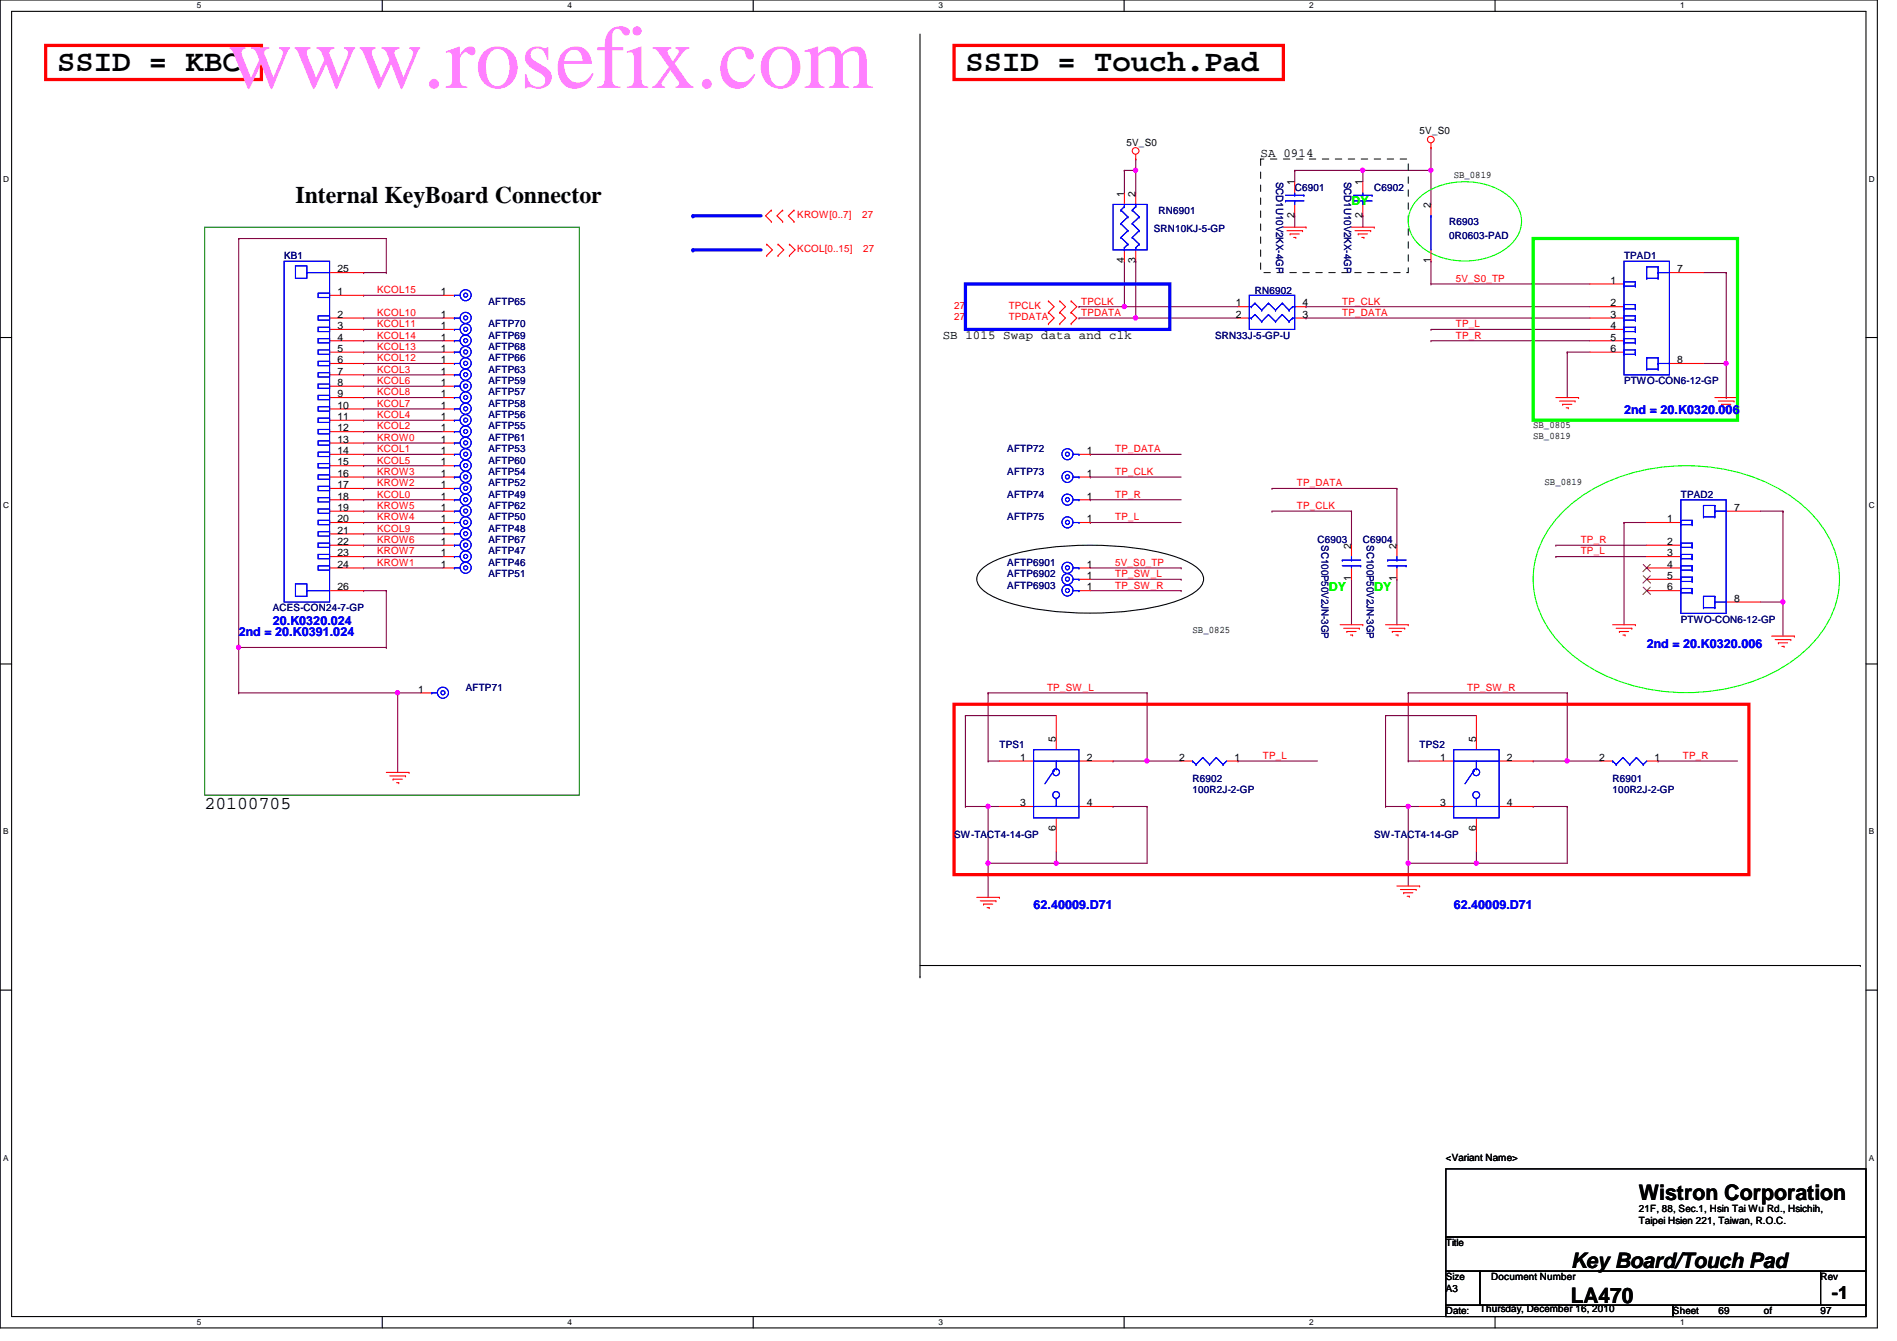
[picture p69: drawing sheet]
<svg xmlns="http://www.w3.org/2000/svg" width="297mm" height="210mm" viewBox="0 0 297 210" stroke-linecap="round" stroke-linejoin="round" font-family="sans-serif">
<defs><g id="words">
<text font-size="14.1" fill="#ff80ff" x="35.6" y="13.8">www.rosefix.com</text>
<g font-size="4.8">
<text x="8.9" y="11.1">SSID = KBC</text>
<text x="151.2" y="11.1">SSID = Touch.Pad</text>
</g>
<text font-size="3.7" x="46.3" y="31.8">Internal KeyBoard Connector</text>
<g font-size="3.3">
<text x="256.6" y="187.9">Wistron Corporation</text>
<text x="246" y="203.9">LA470</text>
<text x="246" y="198.5">Key Board/Touch Pad</text>
</g>
<g font-size="2.8">
<text x="32" y="126.7">20100705</text>
<text x="286.8" y="203.4">-1</text>
</g>
<g font-size="1.9">
<text x="197.4" y="24.6">SA 0914</text>
<text x="147.6" y="53.1">SB 1015 Swap data and clk</text>
</g>
<g font-size="1.9" fill="#0f0">
<text x="211.6" y="32">DY</text>
<text x="208.1" y="92.5">DY</text>
<text x="215.2" y="92.5">DY</text>
</g>
<g font-size="1.9" fill="#00f">
<text x="254.3" y="64.8">2nd = 20.K0320.006</text>
<text x="37.4" y="99.6">2nd = 20.K0391.024</text>
<text x="42.7" y="97.8">20.K0320.024</text>
<text x="257.8" y="101.4">2nd = 20.K0320.006</text>
<text x="161.8" y="142.3">62.40009.D71</text>
<text x="227.6" y="142.3">62.40009.D71</text>
</g>
<g font-size="1.6">
<text x="176.4" y="22.8">5V_S0</text>
<text x="222.3" y="21">5V_S0</text>
<text x="202.7" y="29" transform="rotate(-90 202.7 29)">1</text>
<text x="213.4" y="29" transform="rotate(-90 213.4 29)">1</text>
<text x="227.6" y="27.9">SB_0819</text>
<text x="176" y="30.8" transform="rotate(-90 176 30.8)">1</text>
<text x="177.8" y="30.8" transform="rotate(-90 177.8 30.8)">2</text>
<text x="202.7" y="34.1" transform="rotate(-90 202.7 34.1)">2</text>
<text x="213.4" y="34.1" transform="rotate(-90 213.4 34.1)">2</text>
<text x="224" y="32.6" transform="rotate(-90 224 32.6)">2</text>
<text x="176" y="41.2" transform="rotate(-90 176 41.2)">4</text>
<text x="177.8" y="41.2" transform="rotate(-90 177.8 41.2)">3</text>
<text x="224" y="41.2" transform="rotate(-90 224 41.2)">1</text>
<text x="52.8" y="46.2">1</text>
<text x="52.8" y="42.6">25</text>
<text x="69" y="46.2">1</text>
<text x="193.5" y="48">1</text>
<text x="204" y="48">4</text>
<text x="252.2" y="44.4">1</text>
<text x="252.2" y="48">2</text>
<text x="262.6" y="42.6">7</text>
<text x="52.8" y="49.7">2</text>
<text x="52.8" y="51.5">3</text>
<text x="52.8" y="53.3">4</text>
<text x="69" y="51.5">1</text>
<text x="69" y="53.3">1</text>
<text x="69" y="49.7">1</text>
<text x="193.5" y="49.7">2</text>
<text x="204" y="49.7">3</text>
<text x="252.2" y="49.7">3</text>
<text x="252.2" y="51.5">4</text>
<text x="252.2" y="53.3">5</text>
<text x="52.8" y="55.1">5</text>
<text x="52.8" y="56.9">6</text>
<text x="52.8" y="58.6">7</text>
<text x="69" y="55.1">1</text>
<text x="69" y="56.9">1</text>
<text x="69" y="58.6">1</text>
<text x="252.2" y="55.1">6</text>
<text x="262.6" y="56.9">8</text>
<text x="52.8" y="60.4">8</text>
<text x="52.8" y="62.2">9</text>
<text x="52.8" y="64">10</text>
<text x="52.8" y="65.7">11</text>
<text x="69" y="65.7">1</text>
<text x="69" y="64">1</text>
<text x="69" y="60.4">1</text>
<text x="69" y="62.2">1</text>
<text x="52.8" y="67.5">12</text>
<text x="52.8" y="69.3">13</text>
<text x="52.8" y="71.1">14</text>
<text x="69" y="69.3">1</text>
<text x="69" y="67.5">1</text>
<text x="69" y="71.1">1</text>
<text x="170.2" y="71.1">1</text>
<text x="240.1" y="67">SB_0805</text>
<text x="240.1" y="68.8">SB_0819</text>
<text x="52.8" y="72.9">15</text>
<text x="52.8" y="74.6">16</text>
<text x="52.8" y="76.4">17</text>
<text x="69" y="76.4">1</text>
<text x="69" y="74.6">1</text>
<text x="69" y="72.9">1</text>
<text x="170.2" y="74.6">1</text>
<text x="241.8" y="75.9">SB_0819</text>
<text x="52.8" y="78.2">18</text>
<text x="52.8" y="80">19</text>
<text x="52.8" y="81.7">20</text>
<text x="52.8" y="83.5">21</text>
<text x="69" y="81.7">1</text>
<text x="69" y="83.5">1</text>
<text x="69" y="78.2">1</text>
<text x="69" y="80">1</text>
<text x="170.2" y="81.7">1</text>
<text x="170.2" y="78.2">1</text>
<text x="261.1" y="81.7">1</text>
<text x="271.5" y="80">7</text>
<text x="52.8" y="85.3">22</text>
<text x="52.8" y="87.1">23</text>
<text x="52.8" y="88.9">24</text>
<text x="69" y="88.9">1</text>
<text x="69" y="87.1">1</text>
<text x="69" y="85.3">1</text>
<text x="170.2" y="88.9">1</text>
<text x="211.6" y="85.9" transform="rotate(-90 211.6 85.9)">2</text>
<text x="218.7" y="85.9" transform="rotate(-90 218.7 85.9)">2</text>
<text x="261.1" y="85.3">2</text>
<text x="261.1" y="87.1">3</text>
<text x="261.1" y="88.9">4</text>
<text x="52.8" y="92.4">26</text>
<text x="170.2" y="92.4">1</text>
<text x="170.2" y="90.6">1</text>
<text x="211.6" y="91" transform="rotate(-90 211.6 91)">1</text>
<text x="218.7" y="91" transform="rotate(-90 218.7 91)">1</text>
<text x="261.1" y="90.6">5</text>
<text x="261.1" y="92.4">6</text>
<text x="271.5" y="94.2">8</text>
<text x="186.7" y="99">SB_0825</text>
<text x="65.5" y="108.4">1</text>
<text x="159.7" y="119.1">1</text>
<text x="165.4" y="116.1" transform="rotate(-90 165.4 116.1)">5</text>
<text x="170.2" y="119.1">2</text>
<text x="184.6" y="119.1">2</text>
<text x="193.3" y="119.1">1</text>
<text x="225.5" y="119.1">1</text>
<text x="231.1" y="116.1" transform="rotate(-90 231.1 116.1)">5</text>
<text x="236" y="119.1">2</text>
<text x="250.4" y="119.1">2</text>
<text x="259.1" y="119.1">1</text>
<text x="159.7" y="126.2">3</text>
<text x="165.4" y="130.1" transform="rotate(-90 165.4 130.1)">6</text>
<text x="170.2" y="126.2">4</text>
<text x="225.5" y="126.2">3</text>
<text x="231.1" y="130.1" transform="rotate(-90 231.1 130.1)">6</text>
<text x="236" y="126.2">4</text>
<text x="226.4" y="181.7">&lt;Variant Name&gt;</text>
<text x="256.6" y="189.7">21F, 88, Sec.1, Hsin Tai Wu Rd., Hsichih,</text>
<text x="256.6" y="191.6">Taipei Hsien 221, Taiwan, R.O.C.</text>
<text x="226.4" y="195.1">Title</text>
<text x="226.4" y="200.4">Size</text>
<text x="226.4" y="202.2">A3</text>
<text x="233.5" y="200.4">Document Number</text>
<text x="285.1" y="200.4">Rev</text>
<text x="226.4" y="205.7">Date:</text>
<text x="231.7" y="205.4">Thursday, December 16, 2010</text>
<text x="262" y="205.7">Sheet</text>
<text x="269.1" y="205.7">69</text>
<text x="276.2" y="205.7">of</text>
<text x="285.1" y="205.7">97</text>
</g>
<g font-size="1.6" fill="#000080">
<text x="199.8" y="28.4" transform="rotate(90 199.8 28.4)">SCD1U10V2KX-4GP</text>
<text x="202.7" y="29.9">C6901</text>
<text x="210.5" y="28.4" transform="rotate(90 210.5 28.4)">SCD1U10V2KX-4GP</text>
<text x="215.2" y="29.9">C6902</text>
<text x="181.4" y="33.4">RN6901</text>
<text x="226.9" y="35.2">R6903</text>
<text x="44.5" y="40.6">KB1</text>
<text x="180.7" y="36.3">SRN10KJ-5-GP</text>
<text x="226.9" y="37.3">0R0603-PAD</text>
<text x="254.3" y="40.6">TPAD1</text>
<text x="76.5" y="47.7">AFTP65</text>
<text x="196.5" y="46.1">RN6902</text>
<text x="76.5" y="53">AFTP69</text>
<text x="76.5" y="51.2">AFTP70</text>
<text x="190.3" y="53">SRN33J-5-GP-U</text>
<text x="76.5" y="56.6">AFTP66</text>
<text x="76.5" y="58.3">AFTP63</text>
<text x="76.5" y="54.8">AFTP68</text>
<text x="76.5" y="65.4">AFTP56</text>
<text x="76.5" y="60.1">AFTP59</text>
<text x="76.5" y="61.9">AFTP57</text>
<text x="76.5" y="63.7">AFTP58</text>
<text x="254.3" y="60.1">PTWO-CON6-12-GP</text>
<text x="76.5" y="67.2">AFTP55</text>
<text x="76.5" y="70.8">AFTP53</text>
<text x="76.5" y="69">AFTP61</text>
<text x="157.7" y="70.8">AFTP72</text>
<text x="76.5" y="77.9">AFTP49</text>
<text x="76.5" y="76.1">AFTP52</text>
<text x="76.5" y="74.3">AFTP54</text>
<text x="76.5" y="72.6">AFTP60</text>
<text x="157.7" y="77.9">AFTP74</text>
<text x="157.7" y="74.3">AFTP73</text>
<text x="263.2" y="77.9">TPAD2</text>
<text x="76.5" y="83.2">AFTP48</text>
<text x="76.5" y="79.7">AFTP62</text>
<text x="76.5" y="81.4">AFTP50</text>
<text x="157.7" y="81.4">AFTP75</text>
<text x="76.5" y="85">AFTP67</text>
<text x="76.5" y="88.6">AFTP46</text>
<text x="76.5" y="86.8">AFTP47</text>
<text x="157.7" y="88.6">AFTP6901</text>
<text x="206.3" y="85">C6903</text>
<text x="206.9" y="85.3" transform="rotate(90 206.9 85.3)">SC100P50V2JN-3GP</text>
<text x="213.4" y="85">C6904</text>
<text x="214" y="85.3" transform="rotate(90 214 85.3)">SC100P50V2JN-3GP</text>
<text x="42.7" y="95.7">ACES-CON24-7-GP</text>
<text x="76.5" y="90.3">AFTP51</text>
<text x="157.7" y="92.1">AFTP6903</text>
<text x="157.7" y="90.3">AFTP6902</text>
<text x="263.2" y="97.5">PTWO-CON6-12-GP</text>
<text x="72.9" y="108.1">AFTP71</text>
<text x="156.5" y="117">TPS1</text>
<text x="222.3" y="117">TPS2</text>
<text x="186.7" y="122.3">R6902</text>
<text x="186.7" y="124.1">100R2J-2-GP</text>
<text x="252.5" y="122.3">R6901</text>
<text x="252.5" y="124.1">100R2J-2-GP</text>
<text x="149.4" y="131.2">SW-TACT4-14-GP</text>
<text x="215.2" y="131.2">SW-TACT4-14-GP</text>
</g>
<g font-size="1.6" fill="#f00">
<text x="124.8" y="34.2">KROW[0..7]</text>
<text x="135" y="34.2">27</text>
<text x="124.8" y="39.5">KCOL[0..15]</text>
<text x="135.2" y="39.5">27</text>
<text x="59.1" y="45.9">KCOL15</text>
<text x="169.3" y="47.7">TPCLK</text>
<text x="210.2" y="47.7">TP_CLK</text>
<text x="228" y="44.1">5V_S0_TP</text>
<text x="59.1" y="49.4">KCOL10</text>
<text x="59.1" y="53">KCOL14</text>
<text x="59.1" y="51.2">KCOL11</text>
<text x="149.4" y="50.2">27</text>
<text x="149.4" y="48.4">27</text>
<text x="157.9" y="50.2">TPDATA</text>
<text x="157.9" y="48.4">TPCLK</text>
<text x="169.3" y="49.4">TPDATA</text>
<text x="210.2" y="49.4">TP_DATA</text>
<text x="228" y="51.2">TP_L</text>
<text x="228" y="53">TP_R</text>
<text x="59.1" y="54.8">KCOL13</text>
<text x="59.1" y="56.6">KCOL12</text>
<text x="59.1" y="58.3">KCOL3</text>
<text x="59.1" y="65.4">KCOL4</text>
<text x="59.1" y="60.1">KCOL6</text>
<text x="59.1" y="61.9">KCOL8</text>
<text x="59.1" y="63.7">KCOL7</text>
<text x="59.1" y="67.2">KCOL2</text>
<text x="59.1" y="70.8">KCOL1</text>
<text x="59.1" y="69">KROW0</text>
<text x="174.6" y="70.8">TP_DATA</text>
<text x="59.1" y="77.9">KCOL0</text>
<text x="59.1" y="76.1">KROW2</text>
<text x="59.1" y="74.3">KROW3</text>
<text x="59.1" y="72.6">KCOL5</text>
<text x="174.6" y="74.3">TP_CLK</text>
<text x="174.6" y="77.9">TP_R</text>
<text x="203.1" y="76.1">TP_DATA</text>
<text x="59.1" y="81.4">KROW4</text>
<text x="59.1" y="83.2">KCOL9</text>
<text x="59.1" y="79.7">KROW5</text>
<text x="174.6" y="81.4">TP_L</text>
<text x="203.1" y="79.7">TP_CLK</text>
<text x="59.1" y="88.6">KROW1</text>
<text x="59.1" y="86.8">KROW7</text>
<text x="59.1" y="85">KROW6</text>
<text x="174.6" y="88.6">5V_S0_TP</text>
<text x="247.5" y="85">TP_R</text>
<text x="247.5" y="86.8">TP_L</text>
<text x="174.6" y="90.3">TP_SW_L</text>
<text x="174.6" y="92.1">TP_SW_R</text>
<text x="164" y="108.1">TP_SW_L</text>
<text x="229.7" y="108.1">TP_SW_R</text>
<text x="197.7" y="118.8">TP_L</text>
<text x="263.5" y="118.8">TP_R</text>
</g>
<g font-size="1.3">
<text x="30.8" y="1.3">5</text>
<text x="88.9" y="1.3">4</text>
<text x="146.9" y="1.3">3</text>
<text x="205" y="1.3">2</text>
<text x="263.1" y="1.3">1</text>
<text x=".5" y="28.4">D</text>
<text x="292.6" y="28.4">D</text>
<text x=".5" y="79.5">C</text>
<text x="292.6" y="79.5">C</text>
<text x=".5" y="130.6">B</text>
<text x="292.6" y="130.6">B</text>
<text x=".5" y="181.7">A</text>
<text x="292.6" y="181.7">A</text>
<text x="30.8" y="207.4">5</text>
<text x="88.9" y="207.4">4</text>
<text x="146.9" y="207.4">3</text>
<text x="205" y="207.4">2</text>
<text x="263.1" y="207.4">1</text>
</g>
</g></defs>
<path d="M0 0h294v207.9h-294zM1.8 1.8h290.4v204.3h-290.4z" fill="none" stroke="#000" stroke-width=".17"/>
<g fill="#fff">
<path d="M30.8 .2h.7v1.4h-.7z"/>
<path d="M30.8 206.2h.7v1.4h-.7z"/>
</g>
<path d="M59.9 0v1.8M59.9 206.1v1.8" fill="none" stroke="#000" stroke-width=".17"/>
<g fill="#fff">
<path d="M88.9 .2h.6v1.4h-.6z"/>
<path d="M88.9 206.2h.6v1.4h-.6z"/>
</g>
<path d="M117.9 0v1.8M117.9 206.1v1.8" fill="none" stroke="#000" stroke-width=".17"/>
<g fill="#fff">
<path d="M146.9 .2h.7v1.4h-.7z"/>
<path d="M146.9 206.2h.7v1.4h-.7z"/>
</g>
<path d="M176 0v1.8M176 206.1v1.8" fill="none" stroke="#000" stroke-width=".17"/>
<g fill="#fff">
<path d="M205 .2h.7v1.4h-.7z"/>
<path d="M205 206.2h.7v1.4h-.7z"/>
</g>
<path d="M234.1 0v1.8M234.1 206.1v1.8" fill="none" stroke="#000" stroke-width=".17"/>
<g fill="#fff">
<path d="M263.1 .2h.7v1.4h-.7z"/>
<path d="M263.1 206.2h.7v1.4h-.7z"/>
<path d="M.5 27.3h.9v1.4h-.9z"/>
<path d="M292.6 27.3h.9v1.4h-.9z"/>
<path d="M.5 78.4h.9v1.4h-.9z"/>
<path d="M292.6 78.4h.9v1.4h-.9z"/>
</g>
<path d="M0 52.8h1.8M292.2 52.8h1.8" fill="none" stroke="#000" stroke-width=".17"/>
<g fill="#fff">
<path d="M.5 129.5h.8v1.4h-.8z"/>
<path d="M292.6 129.5h.9v1.4h-.9z"/>
</g>
<path d="M0 103.9h1.8M292.2 103.9h1.8" fill="none" stroke="#000" stroke-width=".17"/>
<g fill="#fff">
<path d="M.5 180.5h.8v1.4h-.8z"/>
<path d="M292.6 180.5h.9v1.4h-.9z"/>
</g>
<path d="M0 155h1.8M292.2 155h1.8" fill="none" stroke="#000" stroke-width=".17"/>
<path d="M108.5 33.8h10.7" fill="none" stroke="#00f" stroke-width=".51"/>
<circle cx="108.5" cy="33.8" r=".25" fill="#00f"/>
<path d="M108.5 39.1h10.7" fill="none" stroke="#00f" stroke-width=".51"/>
<circle cx="108.5" cy="39.1" r=".25" fill="#00f"/>
<path d="M37.4 37.3h.1M37.4 37.3h23.1M224.1 23.1h.1M224.1 23.1v3.6M176.1 48h.1M176.1 48h17.7M245.4 55.1h.1M245.4 55.1v7.1" fill="none" stroke="#800040" stroke-width=".17"/>
<circle cx="176" cy="48" r=".32" fill="#f0f"/>
<circle cx="176" cy="48" r=".32" fill="none" stroke="#f0f" stroke-width=".17"/>
<path d="M177.8 49.8h.1M177.8 49.8h16" fill="none" stroke="#800040" stroke-width=".17"/>
<circle cx="177.8" cy="49.8" r=".32" fill="#f0f"/>
<circle cx="177.8" cy="49.8" r=".32" fill="none" stroke="#f0f" stroke-width=".17"/>
<path d="M177.8 26.7h.1M177.8 26.7v3.5M213.4 26.7h.1M213.4 26.7h10.7M224.1 44.4h.1M224.1 44.4h24.9M245.4 55.1h.1M245.4 55.1h3.6" fill="none" stroke="#800040" stroke-width=".17"/>
<circle cx="224" cy="26.6" r=".32" fill="#f0f"/>
<circle cx="224" cy="26.6" r=".32" fill="none" stroke="#f0f" stroke-width=".17"/>
<circle cx="213.4" cy="26.6" r=".32" fill="#f0f"/>
<circle cx="213.4" cy="26.6" r=".32" fill="none" stroke="#f0f" stroke-width=".17"/>
<path d="M176.1 26.7h.1M176.1 26.7h1.7" fill="none" stroke="#800040" stroke-width=".17"/>
<circle cx="177.8" cy="26.6" r=".32" fill="#f0f"/>
<circle cx="177.8" cy="26.6" r=".32" fill="none" stroke="#f0f" stroke-width=".17"/>
<g fill="none" stroke="#800040" stroke-width=".17">
<path d="M176.1 26.7h.1M176.1 26.7v3.5M177.8 24.9h.1M177.8 24.9v1.8M202.7 26.7h.1M202.7 33.8h.1M202.7 26.7v1.7M202.7 33.8v1.8M202.7 26.7h10.7M213.4 33.8h.1M213.4 26.7h.1M213.4 26.7v1.7"/>
<path d="M213.4 33.8v1.8M168.9 48h.1M168.9 49.8h.1M176.1 40.9h.1M176.1 40.9v7.1h-7.2M177.8 40.9h.1M177.8 40.9v8.9h-8.9M204.5 48h.1M204.5 49.8h.1M204.5 48h44.5M204.5 49.8h44.5M224.1 51.6h.1"/>
<path d="M224.1 53.3h.1M224.1 51.6h24.9M224.1 53.3h24.9M199.2 76.5h.1M199.2 76.5h19.5M218.7 76.5h.1M218.7 76.5v8.8M199.2 80h.1M199.2 80h12.4M211.6 90.7h.1M211.6 80h.1M211.6 80v5.3"/>
<path d="M211.6 90.7v7.1M218.7 90.7h.1M218.7 90.7v7.1M243.6 85.3h.1M243.6 87.1h.1M243.6 85.3h14.2M243.6 87.1h14.2M254.3 81.8h.1M254.3 81.8h3.5M254.3 81.8v16M179.6 108.5h.1M179.6 108.5v10.6"/>
<path d="M193.8 119.1h.1M193.8 119.1h12.5"/>
</g>
<circle cx="179.6" cy="119.1" r=".32" fill="#f0f"/>
<circle cx="179.6" cy="119.1" r=".32" fill="none" stroke="#f0f" stroke-width=".17"/>
<g fill="none" stroke="#800040" stroke-width=".17">
<path d="M154.7 119.1h.1M154.7 108.5h.1M154.7 119.1h1.8M154.7 108.5v10.6M154.7 108.5h24.9M174.3 119.1h.1M174.3 119.1h10.7M179.6 119.1h.1M245.4 108.5h.1M245.4 108.5v10.6M259.6 119.1h.1M259.6 119.1h12.5"/>
<path d="M154.7 126.2h.1M154.7 135.1h.1M154.7 126.2h1.8M154.7 135.1v5.4M174.3 126.2h.1M174.3 126.2h5.3M179.6 126.2h.1M179.6 126.2v8.9"/>
</g>
<circle cx="245.4" cy="119.1" r=".32" fill="#f0f"/>
<circle cx="245.4" cy="119.1" r=".32" fill="none" stroke="#f0f" stroke-width=".17"/>
<path d="M240.1 119.1h.1M240.1 119.1h5.3M220.5 126.2h.1M220.5 126.2h1.8" fill="none" stroke="#800040" stroke-width=".17"/>
<circle cx="220.5" cy="126.2" r=".32" fill="#f0f"/>
<circle cx="220.5" cy="126.2" r=".32" fill="none" stroke="#f0f" stroke-width=".17"/>
<g fill="none" stroke="#800040" stroke-width=".17">
<path d="M220.5 119.1h.1M220.5 108.5h.1M220.5 108.5v10.6M220.5 119.1h1.8M220.5 108.5h24.9M245.4 119.1h.1M245.4 119.1h5.3M220.5 135.1h.1M220.5 135.1v3.6M231.2 135.1h.1M240.1 126.2h.1M240.1 126.2h5.3"/>
<path d="M245.4 126.2h.1M245.4 126.2v8.9h-14.2"/>
</g>
<circle cx="231.2" cy="135.1" r=".32" fill="#f0f"/>
<circle cx="231.2" cy="135.1" r=".32" fill="none" stroke="#f0f" stroke-width=".17"/>
<path d="M165.4 135.1h.1M165.4 135.1h14.2M220.5 126.2h.1M220.5 126.2v8.9" fill="none" stroke="#800040" stroke-width=".17"/>
<circle cx="165.4" cy="135.1" r=".32" fill="#f0f"/>
<circle cx="165.4" cy="135.1" r=".32" fill="none" stroke="#f0f" stroke-width=".17"/>
<path d="M154.7 126.2h.1M154.7 126.2v8.9" fill="none" stroke="#800040" stroke-width=".17"/>
<circle cx="154.7" cy="126.2" r=".32" fill="#f0f"/>
<circle cx="154.7" cy="126.2" r=".32" fill="none" stroke="#f0f" stroke-width=".17"/>
<g fill="none" stroke="#800040" stroke-width=".17">
<path d="M56.9 49.8h.1M56.9 49.8h12.5M170.7 71.1h.1M170.7 74.7h.1M170.7 78.2h.1M170.7 71.1h14.3M170.7 74.7h14.3M170.7 78.2h14.3M170.7 81.8h.1M170.7 81.8h14.3M62.3 108.5h.1M62.3 108.5h3.5"/>
<path d="M62.3 108.5v12.4"/>
</g>
<circle cx="62.2" cy="108.4" r=".32" fill="#f0f"/>
<circle cx="62.2" cy="108.4" r=".32" fill="none" stroke="#f0f" stroke-width=".17"/>
<path d="M37.4 37.3h.1M37.4 37.3v71.2M37.4 108.5h.1M37.4 108.5h24.9M37.4 101.3h23.1M60.5 101.3h.1M62.3 108.5h.1" fill="none" stroke="#800040" stroke-width=".17"/>
<circle cx="37.4" cy="101.3" r=".32" fill="#f0f"/>
<circle cx="37.4" cy="101.3" r=".32" fill="none" stroke="#f0f" stroke-width=".17"/>
<g fill="none" stroke="#800040" stroke-width=".17">
<path d="M60.5 37.3v5.4M224.1 26.7h.1M224.1 26.7v5.3M56.9 42.7h.1M56.9 46.2h.1M56.9 53.3h.1M56.9 55.1h.1M56.9 56.9h.1M56.9 51.6h.1M56.9 58.7h.1M56.9 42.7h3.6M56.9 46.2h12.5"/>
<path d="M56.9 53.3h12.5M56.9 55.1h12.5M56.9 56.9h12.5M56.9 51.6h12.5M56.9 58.7h12.5M60.5 42.7h.1M224.1 40.9h.1M224.1 40.9v3.5M266.7 42.7h3.6M270.3 42.7h.1M270.3 56.9h.1M270.3 42.7v14.2"/>
<path d="M56.9 65.8h.1M56.9 67.6h.1M56.9 60.5h.1M56.9 62.2h.1M56.9 64h.1M56.9 78.2h.1M56.9 76.5h.1M56.9 74.7h.1M56.9 72.9h.1M56.9 71.1h.1M56.9 69.3h.1M56.9 65.8h12.5"/>
<path d="M56.9 67.6h12.5M56.9 60.5h12.5M56.9 62.2h12.5M56.9 64h12.5M56.9 78.2h12.5M56.9 76.5h12.5M56.9 74.7h12.5M56.9 72.9h12.5M56.9 71.1h12.5M56.9 69.3h12.5M56.9 92.5h.1M56.9 88.9h.1"/>
<path d="M56.9 87.1h.1M56.9 85.3h.1M56.9 81.8h.1M56.9 83.6h.1M56.9 80h.1M56.9 92.5h3.6M56.9 88.9h12.5M56.9 87.1h12.5M56.9 85.3h12.5M56.9 81.8h12.5M56.9 83.6h12.5M56.9 80h12.5"/>
<path d="M60.5 92.5h.1M60.5 92.5v8.8"/>
</g>
<circle cx="270.3" cy="56.9" r=".32" fill="#f0f"/>
<circle cx="270.3" cy="56.9" r=".32" fill="none" stroke="#f0f" stroke-width=".17"/>
<path d="M266.7 56.9h3.6M270.3 56.9h.1M270.3 56.9v5.3M270.3 62.2h.1M275.6 80h3.6M275.6 94.2h3.6M279.2 94.2h.1M279.2 80h.1M279.2 94.2v5.4" fill="none" stroke="#800040" stroke-width=".17"/>
<circle cx="279.2" cy="94.2" r=".32" fill="#f0f"/>
<circle cx="279.2" cy="94.2" r=".32" fill="none" stroke="#f0f" stroke-width=".17"/>
<path d="M170.7 88.9h14.3M170.7 90.7h14.3M170.7 92.5h14.3M185 88.9h.1M185 90.7h.1M185 92.5h.1M279.2 80h.1M279.2 80v14.2M154.7 135.1h.1M154.7 135.1h10.7M165.4 135.1h.1M165.4 133.3v1.8" fill="none" stroke="#800040" stroke-width=".17"/>
<circle cx="154.7" cy="135.1" r=".32" fill="#f0f"/>
<circle cx="154.7" cy="135.1" r=".32" fill="none" stroke="#f0f" stroke-width=".17"/>
<path d="M151.2 112h.1M151.2 112h14.2M151.2 112v14.2M151.2 126.2h.1M151.2 126.2h3.5M154.7 126.2h.1M220.5 135.1h.1M220.5 135.1h10.7M231.2 135.1h.1M231.2 133.3v1.8" fill="none" stroke="#800040" stroke-width=".17"/>
<circle cx="220.5" cy="135.1" r=".32" fill="#f0f"/>
<circle cx="220.5" cy="135.1" r=".32" fill="none" stroke="#f0f" stroke-width=".17"/>
<path d="M217 112h.1M217 112h14.2M217 112v14.2M217 126.2h.1M217 126.2h3.5M220.5 126.2h.1" fill="none" stroke="#800040" stroke-width=".17"/>
<g fill="none" stroke="#f00" stroke-width=".17">
<path d="M120.1 38.2h.1M120.1 38.2l.8 .9-.8 .9M120.8 34.7h.1M120.8 32.9h.1M120.8 32.9l-.9 .9 .9 .9M121.8 38.2h.1M121.8 38.2l.9 .9-.9 .9M122.6 32.9h.1M122.6 34.7h.1M122.6 32.9l-.9 .9 .9 .9M123.6 38.2h.1M123.6 38.2l.9 .9-.9 .9"/>
<path d="M124.3 34.7h.1M124.3 32.9h.1M124.3 32.9l-.9 .9 .9 .9M176.1 30.2v1.8M176.1 39.1v1.8M177.8 24.9h.1M177.8 24.2v.7M177.8 30.2v1.8M177.8 39.1v1.8M201 35.6h3.5M201.5 36.1h2.5M202 36.6h.1"/>
<path d="M202 36.6h1.5M202.6 37.2h.3M202.7 28.4v1.8M202.7 32v1.8M202.9 37.2h.1M204 36.1h.1M204.5 35.6h.1M211.6 35.6h3.6M212.2 36.1h2.4M212.7 36.6h.1M212.7 36.6h1.4M213.2 37.2h.4"/>
<path d="M213.4 28.4v1.8M213.4 32v1.8M213.6 37.2h.1M214.6 36.1h.1M215.2 35.6h.1M224.1 23.1h.1M224.1 22.4v.7M224.1 32v1.8M224.1 39.1v1.8M51.6 55.1h5.3M51.6 49.8h5.3M51.6 51.6h5.3"/>
<path d="M51.6 53.3h5.3M51.6 42.7h5.3M51.6 56.9h5.3M51.6 46.2h5.3M51.6 58.7h5.3M69.4 55.1h1.8M69.4 49.8h1.8M69.4 51.6h1.8M69.4 53.3h1.8M69.4 56.9h1.8M69.4 46.2h1.8M69.4 58.7h1.8"/>
<path d="M120.1 40h.1M121.8 40h.1M123.6 40h.1M164.2 48.9h.1M164.2 50.7h.1M164.2 47.1h.1M164.2 47.1l.9 .9-.9 .9M164.2 48.9l.9 .9-.9 .9M165.9 50.7h.1M165.9 48.9h.1M165.9 47.1h.1M165.9 48.9l.9 .9-.9 .9"/>
<path d="M165.9 47.1l.9 .9-.9 .9M167.7 48.9h.1M167.7 50.7h.1M167.7 47.1h.1M167.7 47.1l.9 .9-.9 .9M167.7 48.9l.9 .9-.9 .9M193.8 48h1.8M193.8 49.8h1.8M202.7 48h1.8M202.7 49.8h1.8M249 55.1h5.3M249 44.4h5.3"/>
<path d="M249 48h5.3M249 49.8h5.3M249 51.6h5.3M249 53.3h5.3M261.4 42.7h5.3M261.4 56.9h5.3M51.6 62.2h5.3M51.6 65.8h5.3M51.6 69.3h5.3M51.6 64h5.3M51.6 67.6h5.3M51.6 76.5h5.3"/>
<path d="M51.6 78.2h5.3M51.6 74.7h5.3M51.6 60.5h5.3M51.6 71.1h5.3M51.6 72.9h5.3M69.4 62.2h1.8M69.4 65.8h1.8M69.4 69.3h1.8M69.4 64h1.8M69.4 67.6h1.8M69.4 76.5h1.8M69.4 78.2h1.8"/>
<path d="M69.4 74.7h1.8M69.4 60.5h1.8M69.4 71.1h1.8M69.4 72.9h1.8M168.9 78.2h1.8M168.9 74.7h1.8M168.9 71.1h1.8M243.6 62.2h3.6M244.2 62.8h2.4M244.7 63.3h.1M244.7 63.3h1.4M245.2 63.8h.4"/>
<path d="M245.6 63.8h.1M246.6 62.8h.1M247.2 62.2h.1M268.5 62.2h3.6M269.1 62.8h2.4M269.6 63.3h.1M269.6 63.3h1.4M270.1 63.8h.4M270.5 63.8h.1M271.5 62.8h.1M272.1 62.2h.1M51.6 81.8h5.3"/>
<path d="M51.6 85.3h5.3M51.6 87.1h5.3M51.6 88.9h5.3M51.6 92.5h5.3M51.6 80h5.3M51.6 83.6h5.3M69.4 81.8h1.8M69.4 85.3h1.8M69.4 87.1h1.8M69.4 88.9h1.8M69.4 80h1.8M69.4 83.6h1.8"/>
<path d="M168.9 81.8h1.8M168.9 88.9h1.8M168.9 90.7h1.8M168.9 92.5h1.8M209.8 97.8h3.6M210.4 98.3h2.4M210.9 98.8h.1M210.9 98.8h1.4M211.5 99.4h.3M211.6 85.3v1.8M211.6 88.9v1.8M211.8 99.4h.1"/>
<path d="M212.8 98.3h.1M213.4 97.8h.1M217 97.8h3.5M217.5 98.3h2.5M218 98.8h.1M218 98.8h1.5M218.6 99.4h.3M218.7 85.3v1.8M218.7 88.9v1.8M218.9 99.4h.1M220 98.3h.1M220.5 97.8h.1"/>
<path d="M252.5 97.8h3.6M253.1 98.3h2.4M253.6 98.8h.1M253.6 98.8h1.4M254.1 99.4h.4M254.5 99.4h.1M255.5 98.3h.1M256.1 97.8h.1M257.8 81.8h5.4M257.8 85.3h5.4M257.8 87.1h5.4M257.8 88.9h5.4"/>
<path d="M257.8 90.7h5.4M257.8 92.5h5.4M270.3 80h5.3M270.3 94.2h5.3M277.4 99.6h3.6M281 99.6h.1M65.8 108.5h1.8M156.5 119.1h5.3M165.4 112v5.3M168.9 119.1h5.4M185 119.1h1.7M192.1 119.1h1.7"/>
<path d="M222.3 119.1h5.3M231.2 112v5.3M234.7 119.1h5.4M250.7 119.1h1.8M257.8 119.1h1.8M278 100.1h2.4M278.5 100.6h.1M278.5 100.6h1.4M279 101.2h.4M279.4 101.2h.1M280.4 100.1h.1M60.5 120.9h3.5"/>
<path d="M61 121.5h2.5M61.5 122h.1M61.5 122h1.5M62.1 122.5h.3M62.4 122.5h.1M63.5 121.5h.1M64 120.9h.1M156.5 126.2h5.3M165.4 128v5.3M168.9 126.2h5.4M218.7 138.7h3.6M219.3 139.2h2.4"/>
<path d="M219.8 139.7h.1M219.8 139.7h1.4M221.7 139.2h.1M222.3 138.7h.1M222.3 126.2h5.3M231.2 128v5.3M234.7 126.2h5.4M152.9 140.5h3.6M153.5 141h2.5M154 141.5h.1M154 141.5h1.4M154.6 142.1h.3"/>
<path d="M154.9 142.1h.1M156 141h.1M156.5 140.5h.1M220.3 140.3h.4M220.7 140.3h.1"/>
<circle cx="177.8" cy="23.6" r=".52"/>
<circle cx="224.1" cy="21.8" r=".52"/>
</g>
<path d="M144.1 5.3v147.6M154 88.9a16.9 16.9 0 0 1 7.2-2.7 52.7 52.7 0 0 1 22.1 .7 10.5 10.5 0 0 1 4.7 2.5 1.96 1.96 0 0 1-.6 3 17 17 0 0 1-7.2 2.7 51.9 51.9 0 0 1-22.1-.7 10.4 10.4 0 0 1-4.7-2.5 1.96 1.96 0 0 1 .6-3zM144.1 152.9h.1M144.1 151.1h147.2M291.3 151.1h.1M226.4 183h65.8v10.6h-65.8zM226.4 193.6h65.8v5.4h-65.8zM226.4 199h5.3v5.3h-5.3zM231.7 199h53.4v5.3h-53.4zM285.1 199h7.1v5.3h-7.1zM226.4 204.3h35.6v1.8h-35.6zM262 204.3h30.2v1.8h-30.2z" fill="none" stroke="#000" stroke-width=".17"/>
<path d="M7.2 7.1h33.7v5.3h-33.7zM149.4 7.1h51.6v5.3h-51.6zM149.4 110.2h124.5v26.7h-124.5z" fill="none" stroke="#f00" stroke-width=".51"/>
<path d="M197.4 24.9h23.1v17.8h-23.1z" fill="none" stroke="#000" stroke-width=".16" stroke-dasharray="1 1 1 1 1 1 1 1"/>
<path d="M151.2 44.4h32v7.2h-32z" fill="none" stroke="#00f" stroke-width=".51"/>
<path d="M240.1 37.3h32v28.5h-32z" fill="none" stroke="#0f0" stroke-width=".51"/>
<path d="M32 35.6h58.7v88.9h-58.7z" fill="none" stroke="#008000" stroke-width=".17"/>
<path d="M221.9 31.3a10.8 10.8 0 0 1 10-2.6 8.2 8.2 0 0 1 6 4.1 4.8 4.8 0 0 1-1.8 5.9 11.5 11.5 0 0 1-13.4 0 4.9 4.9 0 0 1-.8-7.4zM245.2 79.7a27.4 27.4 0 0 1 18.8-6.8 27.9 27.9 0 0 1 18.9 6.8 14.4 14.4 0 0 1 4.4 15.4 18.9 18.9 0 0 1-10.1 10.4 31 31 0 0 1-27.9-.9 18 18 0 0 1-8.9-10.9 14.5 14.5 0 0 1 4.8-14z" fill="none" stroke="#0f0" stroke-width=".17"/>
<g fill="none" stroke="#00f" stroke-width=".17">
<path d="M174.3 32h5.3v7.1h-5.3zM175.5 32.9h.1M175.5 35h.1M175.5 37.2h.1M175.5 32.9l1.1 1.1M175.5 35l1.1 1.1M175.5 37.2l1.1 1M176.1 32.3h.1M176.1 38.8h.1M176.1 39.1h.1M176.1 32v.3M176.1 38.8v.3"/>
<path d="M176.1 32.3l-.6 .6M176.6 34h.1M176.6 36.1h.1M176.6 38.2h.1M176.6 34l-1.1 1M176.6 36.1l-1.1 1.1M176.6 38.2l-.5 .6M177.3 37.2h.1M177.3 35h.1M177.3 32.9h.1M177.3 37.2l1.1 1M177.3 35l1.1 1.1"/>
<path d="M177.3 32.9l1.1 1.1M177.8 38.8h.1M177.8 32.3h.1M177.8 32h.1M177.8 32v.3M177.8 38.8v.3M177.8 32.3l-.5 .6M178.4 38.2h.1M178.4 36.1h.1M178.4 34h.1M178.4 38.2l-.6 .6M178.4 36.1l-1.1 1.1"/>
<path d="M178.4 34l-1.1 1M201.3 31.5h.1M201.3 30.6h2.9M201.3 31.5h2.9M202.7 30.6h.1M202.7 31.5h.1M202.7 30.2v.4M202.7 31.5v.5M204.2 30.6h.1M212 31.5h.1M212 30.6h2.8M212 31.5h2.8"/>
<path d="M213.4 30.6h.1M213.4 31.5h.1M213.4 30.2v.4M213.4 31.5v.5M214.8 30.6h.1M224.1 33.8h.1M224.1 33.8v5.3M44.5 40.9h7.1v53.3h-7.1zM46.3 41.6h1.7v2h-1.7zM48 42.7h.1M48 42.7h3.6M49.8 45.9h1.8v.7h-1.8z"/>
<path d="M49.8 49.4h1.8v.7h-1.8zM49.8 51.2h1.8v.7h-1.8zM49.8 53h1.8v.7h-1.8zM49.8 54.8h1.8v.7h-1.8zM49.8 56.6h1.8v.6h-1.8zM49.8 58.3h1.8v.7h-1.8zM71.2 55.1h.1M71.2 56.9h.1M71.2 51.6h.1M71.2 58.7h.1M71.2 46.2h.1M71.2 53.3h.1"/>
<path d="M71.2 49.8h.1M71.2 55.1h.8M71.2 56.9h.8M71.2 51.6h.8M71.2 58.7h.8M71.2 46.2h.8M71.2 53.3h.8M71.2 49.8h.8M195.6 46.2h7.1v5.4h-7.1zM195.6 49.8h.1M195.6 49.8h.4M195.6 48h.4"/>
<path d="M196 48h.1M196 49.8h.1M196.5 47.5h.1M196.5 49.2h.1M196.5 47.5l-.5 .5M196.5 47.5l1.1 1.1M196.5 49.2l1.1 1.1M196.5 49.2l-.5 .6M197.6 48.6h.1M197.6 50.3h.1M198.6 47.5h.1M198.6 49.2h.1"/>
<path d="M198.6 47.5l-1 1.1M198.6 47.5l1.1 1.1M198.6 49.2l1.1 1.1M198.6 49.2l-1 1.1M199.7 48.6h.1M199.7 50.3h.1M200.8 47.5h.1M200.8 49.2h.1M200.8 47.5l-1.1 1.1M200.8 47.5l1 1.1M200.8 49.2l1 1.1M200.8 49.2l-1.1 1.1"/>
<path d="M201.8 48.6h.1M201.8 50.3h.1M202.4 48h.1M202.4 49.8h.1M202.4 49.8h.3M202.4 48h.3M202.4 48l-.6 .6M202.4 49.8l-.6 .5M202.7 48h.1M254.3 40.9h7.1v17.8h-7.1zM254.3 44.1h.1M254.3 44.8h.1"/>
<path d="M254.3 47.7h.1M254.3 48.3h.1M254.3 49.4h.1M254.3 50.1h.1M254.3 51.2h.1M254.3 51.9h.1M254.3 53h.1M254.3 53.7h.1M254.3 54.8h.1M254.3 55.5h.1M254.3 44.1h1.8M254.3 44.1v.7"/>
<path d="M254.3 47.7v.6M254.3 49.4v.7M254.3 51.2v.7M254.3 53v.7M254.3 54.8v.7M254.3 44.8h1.8M254.3 47.7h1.8M254.3 48.3h1.8M254.3 49.4h1.8M254.3 50.1h1.8M254.3 51.2h1.8M254.3 51.9h1.8"/>
<path d="M254.3 53h1.8M254.3 53.7h1.8M254.3 54.8h1.8M254.3 55.5h1.8M256.1 44.1h.1M256.1 44.8h.1M256.1 44.4h.1M256.1 47.7h.1M256.1 48.3h.1M256.1 48h.1M256.1 49.4h.1M256.1 50.1h.1"/>
<path d="M256.1 49.8h.1M256.1 51.2h.1M256.1 51.9h.1M256.1 51.6h.1M256.1 53h.1M256.1 53.7h.1M256.1 53.3h.1M256.1 54.8h.1M256.1 55.5h.1M256.1 55.1h.1M256.1 44.1v.7M256.1 47.7v.6"/>
<path d="M256.1 49.4v.7M256.1 51.2v.7M256.1 53v.7M256.1 54.8v.7M257.8 43.6h.1M257.8 41.8h.1M257.8 56h.1M257.8 57.8h.1M257.8 41.8v1.8M257.8 56v1.8M257.8 43.6h1.8M257.8 41.8h1.8"/>
<path d="M257.8 56h1.8M257.8 57.8h1.8M259.6 41.8h.1M259.6 42.7h.1M259.6 43.6h.1M259.6 56.9h.1M259.6 56h.1M259.6 57.8h.1M259.6 41.8v1.8M259.6 56v1.8M259.6 42.7h1.8M259.6 56.9h1.8"/>
<path d="M49.8 60.1h1.8v.7h-1.8zM49.8 61.9h1.8v.7h-1.8zM49.8 63.7h1.8v.6h-1.8zM49.8 65.4h1.8v.7h-1.8zM49.8 67.2h1.8v.7h-1.8zM49.8 69h1.8v.7h-1.8zM49.8 70.8h1.8v.7h-1.8zM49.8 72.6h1.8v.6h-1.8zM49.8 74.3h1.8v.7h-1.8zM49.8 76.1h1.8v.7h-1.8zM49.8 77.9h1.8v.7h-1.8zM49.8 79.7h1.8v.6h-1.8z"/>
<path d="M71.2 65.8h.1M71.2 69.3h.1M71.2 64h.1M71.2 67.6h.1M71.2 76.5h.1M71.2 78.2h.1M71.2 74.7h.1M71.2 72.9h.1M71.2 60.5h.1M71.2 71.1h.1M71.2 62.2h.1M71.2 65.8h.8"/>
<path d="M71.2 69.3h.8M71.2 64h.8M71.2 67.6h.8M71.2 76.5h.8M71.2 78.2h.8M71.2 74.7h.8M71.2 72.9h.8M71.2 60.5h.8M71.2 71.1h.8M71.2 62.2h.8M168.1 78.2h.8M168.1 74.7h.8"/>
<path d="M168.1 71.1h.8M168.9 78.2h.1M168.9 74.7h.1M168.9 71.1h.1M263.2 78.2h7.1v17.8h-7.1zM266.7 79.1h.1M266.7 79.1v1.8M266.7 79.1h1.8M268.5 79.1h.1M268.5 79.1v1.8M46.3 91.4h1.7v1.9h-1.7zM48 92.5h.1"/>
<path d="M48 92.5h3.6M49.8 81.4h1.8v.7h-1.8zM49.8 83.2h1.8v.7h-1.8zM49.8 85h1.8v.7h-1.8zM49.8 86.8h1.8v.7h-1.8zM49.8 88.6h1.8v.6h-1.8zM71.2 81.8h.1M71.2 88.9h.1M71.2 83.6h.1M71.2 87.1h.1M71.2 80h.1M71.2 85.3h.1"/>
<path d="M71.2 80h.8M71.2 88.9h.8M71.2 81.8h.8M71.2 83.6h.8M71.2 87.1h.8M71.2 85.3h.8M168.1 88.9h.8M168.1 81.8h.8M168.1 92.5h.8M168.1 90.7h.8M168.9 88.9h.1M168.9 92.5h.1"/>
<path d="M168.9 90.7h.1M168.9 81.8h.1M210.2 87.7h.1M210.2 88.6h2.9M210.2 87.7h2.9M211.6 88.6h.1M211.6 87.7h.1M211.6 87.1v.6M211.6 88.6v.3M213.1 88.6h.1M217.3 87.7h.1M217.3 88.6h2.9"/>
<path d="M217.3 87.7h2.9M218.7 88.6h.1M218.7 87.7h.1M218.7 87.1v.6M218.7 88.6v.3M220.2 88.6h.1M263.2 81.4h.1M263.2 82.1h.1M263.2 85h.1M263.2 85.7h.1M263.2 86.8h.1M263.2 87.5h.1"/>
<path d="M263.2 88.6h.1M263.2 89.2h.1M263.2 90.3h.1M263.2 91h.1M263.2 92.1h.1M263.2 92.8h.1M263.2 81.4h1.8M263.2 81.4v.7M263.2 85v.7M263.2 86.8v.7M263.2 88.6v.6M263.2 90.3v.7"/>
<path d="M263.2 92.1v.7M263.2 82.1h1.8M263.2 85h1.8M263.2 85.7h1.8M263.2 86.8h1.8M263.2 87.5h1.8M263.2 88.6h1.8M263.2 89.2h1.8M263.2 90.3h1.8M263.2 91h1.8M263.2 92.1h1.8M263.2 92.8h1.8"/>
<path d="M265 81.4h.1M265 82.1h.1M265 81.8h.1M265 85h.1M265 85.7h.1M265 85.3h.1M265 86.8h.1M265 87.5h.1M265 87.1h.1M265 88.6h.1M265 89.2h.1M265 88.9h.1"/>
<path d="M265 90.3h.1M265 91h.1M265 90.7h.1M265 92.1h.1M265 92.8h.1M265 92.5h.1M265 81.4v.7M265 85v.7M265 86.8v.7M265 88.6v.6M265 90.3v.7M265 92.1v.7"/>
<path d="M266.7 80.9h.1M266.7 93.3h.1M266.7 95.1h.1M266.7 93.3v1.8M266.7 80.9h1.8M266.7 93.3h1.8M266.7 95.1h1.8M268.5 80h.1M268.5 80.9h.1M268.5 94.2h.1M268.5 93.3h.1M268.5 95.1h.1"/>
<path d="M268.5 93.3v1.8M268.5 80h1.8M268.5 94.2h1.8M67.6 108.5h.1M67.6 108.5h.9M161.8 117.3h7.1v10.7h-7.1zM161.8 119.1h.1M161.8 119.1h7.1M165.4 119.1v1.3M186.7 119.1h.1M186.7 119.1l.6 .6M187.3 119.7h.1"/>
<path d="M188.3 118.6h.1M188.3 118.6l1.1 1.1M188.3 118.6l-1 1.1M189.4 119.7h.1M190.5 118.6h.1M190.5 118.6l1 1.1M190.5 118.6l-1.1 1.1M191.5 119.7h.1M192.1 119.1l-.6 .6M227.6 117.3h7.1v10.7h-7.1zM227.6 119.1h.1M227.6 119.1h7.1"/>
<path d="M231.2 119.1v1.3M252.5 119.1h.1M252.5 119.1l.6 .6M253.1 119.7h.1M254.1 118.6h.1M254.1 118.6l1.1 1.1M254.1 118.6l-1 1.1M255.2 119.7h.1M256.2 118.6h.1M256.2 118.6l1.1 1.1M256.2 118.6l-1 1.1M257.3 119.7h.1"/>
<path d="M257.8 119.1l-.5 .6M161.8 126.2h.1M161.8 126.2h7.1M165.1 120.6h.1M165.1 120.6l-1.5 2.1M165.4 120.4h.1M165.4 125h.1M165.4 125v1.2M227.6 126.2h.1M227.6 126.2h7.1M230.8 120.6h.1M230.8 120.6l-1.4 2.1"/>
<path d="M231.2 120.4h.1M231.2 125h.1M231.2 125v1.2"/>
<circle cx="72.9" cy="46.2" r=".32"/>
<circle cx="72.9" cy="55.1" r=".32"/>
<circle cx="72.9" cy="53.3" r=".32"/>
<circle cx="72.9" cy="58.6" r=".32"/>
<circle cx="72.9" cy="56.9" r=".32"/>
<circle cx="72.9" cy="49.8" r=".32"/>
<circle cx="72.9" cy="51.5" r=".32"/>
<circle cx="72.9" cy="53.3" r=".87"/>
<circle cx="72.9" cy="51.5" r=".87"/>
<circle cx="72.9" cy="46.2" r=".87"/>
<circle cx="72.9" cy="56.9" r=".87"/>
<circle cx="72.9" cy="58.6" r=".87"/>
<circle cx="72.9" cy="49.8" r=".87"/>
<circle cx="72.9" cy="55.1" r=".87"/>
<circle cx="72.9" cy="67.5" r=".32"/>
<circle cx="72.9" cy="76.4" r=".32"/>
<circle cx="72.9" cy="62.2" r=".32"/>
<circle cx="72.9" cy="72.9" r=".32"/>
<circle cx="72.9" cy="69.3" r=".32"/>
<circle cx="72.9" cy="74.6" r=".32"/>
<circle cx="72.9" cy="60.4" r=".32"/>
<circle cx="72.9" cy="80" r=".32"/>
<circle cx="72.9" cy="65.8" r=".32"/>
<circle cx="72.9" cy="64" r=".32"/>
<circle cx="72.9" cy="78.2" r=".32"/>
<circle cx="72.9" cy="71.1" r=".32"/>
<circle cx="72.9" cy="71.1" r=".87"/>
<circle cx="72.9" cy="65.8" r=".87"/>
<circle cx="72.9" cy="67.5" r=".87"/>
<circle cx="72.9" cy="69.3" r=".87"/>
<circle cx="72.9" cy="80" r=".87"/>
<circle cx="72.9" cy="72.9" r=".87"/>
<circle cx="72.9" cy="76.4" r=".87"/>
<circle cx="72.9" cy="78.2" r=".87"/>
<circle cx="72.9" cy="74.6" r=".87"/>
<circle cx="72.9" cy="64" r=".87"/>
<circle cx="72.9" cy="62.2" r=".87"/>
<circle cx="72.9" cy="60.4" r=".87"/>
<circle cx="167.1" cy="74.6" r=".32"/>
<circle cx="167.1" cy="71.1" r=".32"/>
<circle cx="167.1" cy="78.2" r=".32"/>
<circle cx="167.2" cy="71.1" r=".87"/>
<circle cx="167.2" cy="78.2" r=".87"/>
<circle cx="167.2" cy="74.6" r=".87"/>
<circle cx="72.9" cy="81.8" r=".32"/>
<circle cx="72.9" cy="87.1" r=".32"/>
<circle cx="72.9" cy="85.3" r=".32"/>
<circle cx="72.9" cy="88.9" r=".32"/>
<circle cx="72.9" cy="83.5" r=".32"/>
<circle cx="72.9" cy="83.5" r=".87"/>
<circle cx="72.9" cy="81.8" r=".87"/>
<circle cx="72.9" cy="88.9" r=".87"/>
<circle cx="72.9" cy="85.3" r=".87"/>
<circle cx="72.9" cy="87.1" r=".87"/>
<circle cx="167.1" cy="92.4" r=".32"/>
<circle cx="167.1" cy="90.7" r=".32"/>
<circle cx="167.1" cy="81.8" r=".32"/>
<circle cx="167.1" cy="88.9" r=".32"/>
<circle cx="167.2" cy="88.9" r=".87"/>
<circle cx="167.2" cy="81.8" r=".87"/>
<circle cx="167.2" cy="92.4" r=".87"/>
<circle cx="167.2" cy="90.6" r=".87"/>
<circle cx="69.4" cy="108.4" r=".32"/>
<circle cx="69.4" cy="108.4" r=".87"/>
<circle cx="165.4" cy="120.9" r=".54"/>
<circle cx="165.4" cy="124.4" r=".54"/>
<circle cx="231.2" cy="120.9" r=".54"/>
<circle cx="231.2" cy="124.4" r=".54"/>
</g>
<path d="M257.3 88.3l1.1 1.2M257.3 90.1l1.1 1.2M257.3 91.9l1.1 1.1M258.4 88.3l-1.1 1.2M258.4 90.1l-1.1 1.2M258.4 91.9l-1.1 1.1" fill="none" stroke="#804000" stroke-width=".16"/>
<circle cx="176" cy="48" r=".32" fill="#f0f"/>
<circle cx="176" cy="48" r=".32" fill="none" stroke="#f0f" stroke-width=".17"/>
<circle cx="177.8" cy="49.8" r=".32" fill="#f0f"/>
<circle cx="177.8" cy="49.8" r=".32" fill="none" stroke="#f0f" stroke-width=".17"/>
<circle cx="224" cy="26.6" r=".32" fill="#f0f"/>
<circle cx="224" cy="26.6" r=".32" fill="none" stroke="#f0f" stroke-width=".17"/>
<circle cx="213.4" cy="26.6" r=".32" fill="#f0f"/>
<circle cx="213.4" cy="26.6" r=".32" fill="none" stroke="#f0f" stroke-width=".17"/>
<circle cx="177.8" cy="26.6" r=".32" fill="#f0f"/>
<circle cx="177.8" cy="26.6" r=".32" fill="none" stroke="#f0f" stroke-width=".17"/>
<circle cx="179.6" cy="119.1" r=".32" fill="#f0f"/>
<circle cx="179.6" cy="119.1" r=".32" fill="none" stroke="#f0f" stroke-width=".17"/>
<circle cx="245.4" cy="119.1" r=".32" fill="#f0f"/>
<circle cx="245.4" cy="119.1" r=".32" fill="none" stroke="#f0f" stroke-width=".17"/>
<circle cx="220.5" cy="126.2" r=".32" fill="#f0f"/>
<circle cx="220.5" cy="126.2" r=".32" fill="none" stroke="#f0f" stroke-width=".17"/>
<circle cx="231.2" cy="135.1" r=".32" fill="#f0f"/>
<circle cx="231.2" cy="135.1" r=".32" fill="none" stroke="#f0f" stroke-width=".17"/>
<circle cx="165.4" cy="135.1" r=".32" fill="#f0f"/>
<circle cx="165.4" cy="135.1" r=".32" fill="none" stroke="#f0f" stroke-width=".17"/>
<circle cx="154.7" cy="126.2" r=".32" fill="#f0f"/>
<circle cx="154.7" cy="126.2" r=".32" fill="none" stroke="#f0f" stroke-width=".17"/>
<circle cx="62.2" cy="108.4" r=".32" fill="#f0f"/>
<circle cx="62.2" cy="108.4" r=".32" fill="none" stroke="#f0f" stroke-width=".17"/>
<circle cx="37.4" cy="101.3" r=".32" fill="#f0f"/>
<circle cx="37.4" cy="101.3" r=".32" fill="none" stroke="#f0f" stroke-width=".17"/>
<circle cx="270.3" cy="56.9" r=".32" fill="#f0f"/>
<circle cx="270.3" cy="56.9" r=".32" fill="none" stroke="#f0f" stroke-width=".17"/>
<circle cx="279.2" cy="94.2" r=".32" fill="#f0f"/>
<circle cx="279.2" cy="94.2" r=".32" fill="none" stroke="#f0f" stroke-width=".17"/>
<circle cx="154.7" cy="135.1" r=".32" fill="#f0f"/>
<circle cx="154.7" cy="135.1" r=".32" fill="none" stroke="#f0f" stroke-width=".17"/>
<circle cx="220.5" cy="135.1" r=".32" fill="#f0f"/>
<circle cx="220.5" cy="135.1" r=".32" fill="none" stroke="#f0f" stroke-width=".17"/>
<use href="#words"/>
</svg>
